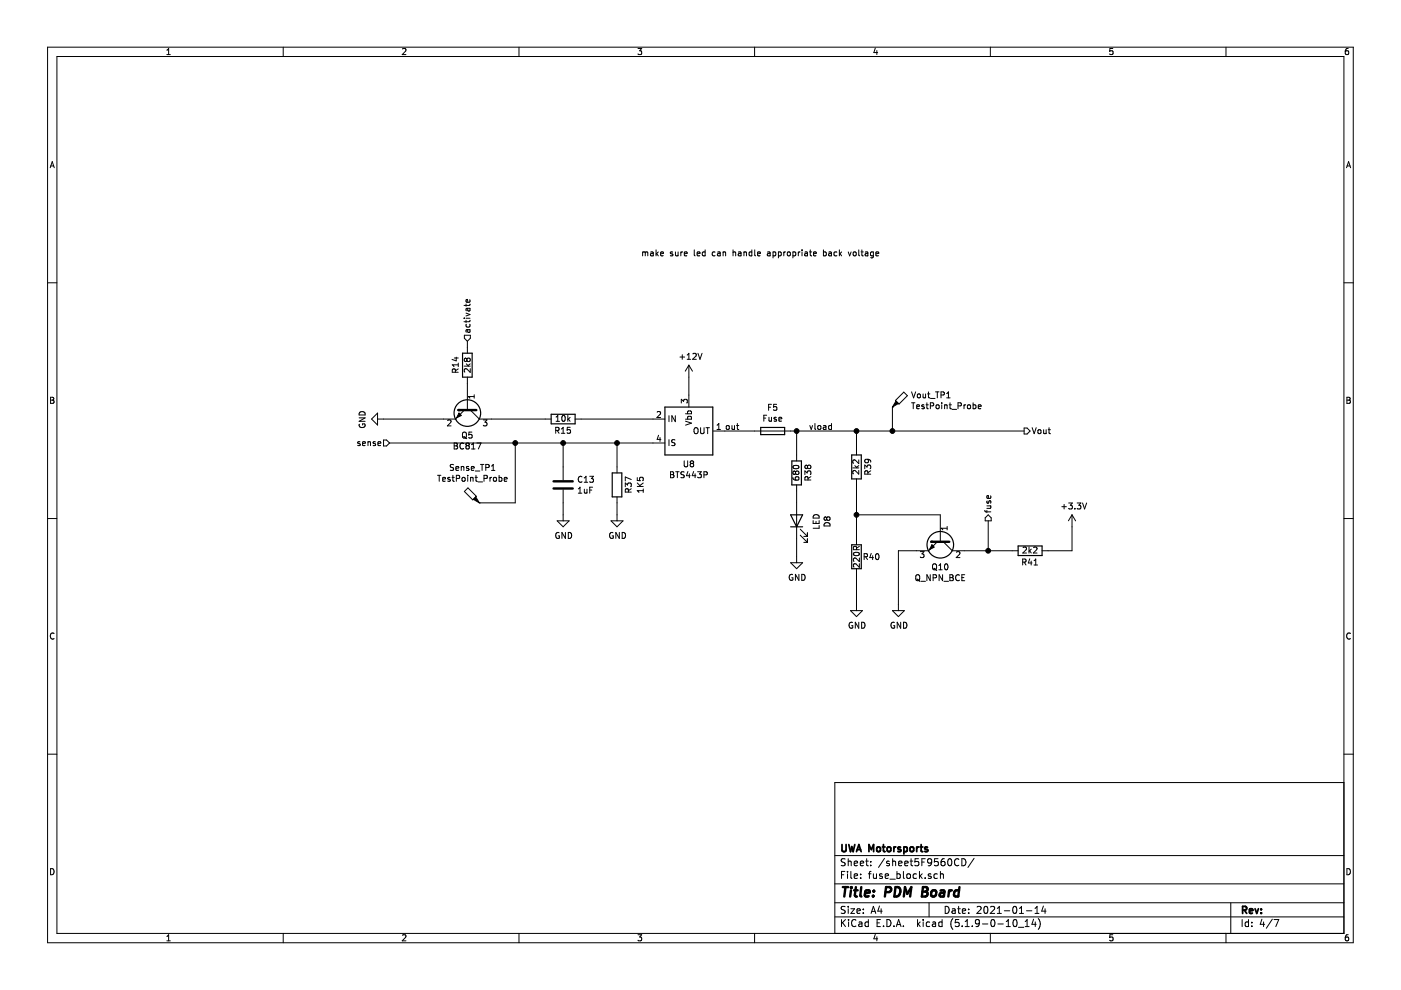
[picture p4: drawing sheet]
<svg xmlns="http://www.w3.org/2000/svg" width="297mm" height="210mm" viewBox="0 0 297 210" stroke-linecap="round" stroke-linejoin="round" font-family="sans-serif">
<path d="M.1 0h297v209.9h-297z" fill-rule="evenodd" fill="#fff" stroke="#fff" stroke-width=".21"/>
<g fill="none" stroke="#000" stroke-width=".21">
<path d="M10.1 10h276.8v189.9h-276.8zM12.1 12h272.8v185.9h-272.8zM35.4 11.6h.7M35.4 10.6l.4-.3v1.3M60 10v2M85.3 10.4l.5-.1 .3 .3-.8 1h.8M110 10v2M135.3 10.3h.8l-.5 .5 .4 .1v.5l-.2 .2-.5-.2M160 10v2M185.6 10.2l-.3 .9h.8M185.9 10.7v.9M210 10v2"/>
<path d="M235.9 10.3h-.6v.6l.6-.1v.6l-.1 .2-.5-.2M259.9 10v2M285.9 10.3h-.4l-.2 .3-.1 .7 .3 .3 .4-.2v-.6h-.4l-.3 .2M10.6 35.6l.5-1.3 .4 1.3M10.7 35.2h.7M285.5 35.6l.4-1.3 .5 1.3M285.6 35.2h.6M10.1 60h2M136.3 53.4v.8M136.3 53.5l.3-.1 .2 .2M136.8 53.6l.2-.2 .3 .1v.7M136.8 53.6v.6"/>
<path d="M138 53.5h.4l.1 .7h-.5v-.4l.5-.1M139.1 53v1.2M139.2 53.8l.4 .4M139.6 53.4l-.5 .5M140.1 53.8l.6-.1-.1-.2-.3-.1-.2 .2v.6h.5M142.6 53.5l-.3-.1-.2 .2 .1 .2 .4 .1v.3h-.5M143.2 53.4l.1 .8 .5-.1M143.8 53.4v.8M144.4 53.4v.8M144.7 53.4l-.3 .2M145.1 53.8l.6-.1-.1-.2-.3-.1-.2 .2v.6h.5M147.2 53v1.1l.2 .1"/>
<path d="M147.8 53.8l.6-.1v-.2l-.4-.1-.2 .2 .1 .6h.5M149.5 53v1.2h-.5l-.1-.7h.6M151.6 53.5l-.3-.1-.3 .2 .1 .6h.5M152.2 53.5l.3-.1 .2 .2v.6h-.4l-.2-.1 .1-.3 .5-.1M153.3 53.5h.5v.7M153.3 53.4v.8M155.4 53.5h.5l.1 .7M155.4 53v1.2M156.6 53.5h.4l.1 .7h-.5v-.4l.5-.1M157.7 53.5h.5l.1 .7M157.7 53.4v.8M159.4 53v1.2h-.5v-.7h.5"/>
<path d="M160 53v1.1l.2 .1M160.6 53.8l.6-.1v-.2l-.4-.1-.2 .2 .1 .6h.5M162.7 53.5h.5l.1 .7h-.6v-.4l.6-.1M163.9 53.5l.4-.1 .2 .2-.1 .6h-.5M163.9 53.4v1.3M165 53.5l.4-.1 .2 .2-.1 .6h-.5M165 53.4v1.3M166.2 53.4v.8M166.5 53.4l-.3 .2M167 53.5l.3-.1 .3 .2-.1 .6-.5-.1zM168.1 53.4v1.3M168.1 53.5l.4-.1 .2 .2-.1 .6h-.5"/>
<path d="M169.3 53.4v.8M169.6 53.4l-.3 .2M170 53v.1M170 53.4v.8M170.7 53.5h.4l.1 .7h-.5v-.4l.5-.1M171.6 53.4h.5M171.8 53v1.1l.3 .1M172.5 53.8l.6-.1-.1-.2-.3-.1-.2 .2v.6h.5M174.6 53v1.2h.5l.1-.6-.3-.2-.3 .1M175.7 53.5h.5l.1 .7h-.6v-.4l.6-.1M177.4 53.5l-.3-.1-.3 .2 .1 .6h.5M178 53v1.2"/>
<path d="M178.1 53.8l.3 .4M178.4 53.4l-.4 .5M179.8 53.4l.3 .8 .3-.8M181 53.5l.3-.1 .2 .2-.1 .6-.5-.1zM182.1 53v1.1l.2 .1M182.6 53.4h.4M182.7 53v1.1l.3 .1M183.5 53.5l.3-.1 .2 .2v.6h-.5v-.4l.5-.1M185.2 53.4v1l-.3 .3-.3-.1M185.2 53.5l-.4-.1-.2 .2 .1 .6h.5M185.7 53.8l.6-.1-.1-.2-.3-.1-.2 .2 .1 .6h.4M284.9 60h2"/>
<path d="M96.3 75.9h.9M96.6 78.9l-.1-.6h-.5l-.1 .6h1.3M96.7 75.7v.8l-.9-.3M97.2 78.2l-.6 .4M97.2 77.4h-1.3l.3 .3M97.2 77v.7M98.4 67.5h.1M98.4 77.6h1.3M98.5 71.1h1.2v.6l-.6 .6-.6-.6zM98.8 64.5v.4M98.8 67.9v.5M98.8 67.5h.8"/>
<path d="M98.8 66.4l.8 .3-.8 .3M98.9 68.7l-.1 .4 .2 .3 .6-.2v-.5M98.9 77.1l.4 .5M99 76.2l-.3-.3-.3 .3v.2l.3 .3 .3-.3M99 76.2l.2-.3h.3l.2 .3-.1 .3-.1 .2h-.3l-.2-.3M99 76.2v.2M99.1 72.3v2.6M99.1 80v6.9M99.1 65.4l.2 .6 .3-.1v-.5M99.1 69.9l.2 .6 .3-.1v-.5M99.6 63.5v.4l-.1 .2-.6-.1v-.5h.2l.1 .6M99.6 65.4h-.7v.5"/>
<path d="M99.6 69.9l-.7 .1v.4M99.6 64.5l-.1 .3h-1.1M99.6 67.9l-.1 .3h-1.1M99.7 78.2v.7l-.9-.7-.4 .2 .2 .5M99.7 77.1l-.5 .4M144.2 75.7h1M144.7 75.2v1M145.7 75.3l.4-.4v1.3M145.7 76.2h.7M146.1 77.4v8.9M146.1 77.4l-.8 1.3M146.1 77.4l.7 1.3"/>
<path d="M146.9 75l.5-.1 .2 .4-.8 .9h.8M148 74.9l.4 1.3 .4-1.3M10.7 84.2h.5l.2 .3-.2 .3 .3 .3-.3 .4h-.5zM10.7 84.8h.5M76.1 88.6h1.3l-1.3 .7h1.3M76.2 89.9a.59 .59 0 0 0 .6 .8 .59 .59 0 0 0 .6-.8h-.5v.2M76.2 87.5a.68 .68 0 0 1 .8-.2 .68 .68 0 0 1 .4 .7h-1.3zM76.3 93.7l-.3-.1-.2 .2 .1 .2 .4 .1v.3h-.5M76.9 94.1l.6-.1-.1-.3-.3-.1-.2 .2v.6h.5M78 93.8l.5-.1 .1 .8M78 93.6v.9M79.6 93.7l-.3-.1-.2 .2 .1 .2 .4 .1v.3h-.5"/>
<path d="M80 88.8h16.6M80 87.6v2.5l-1.2-1.3zM80.1 94.1l.6-.1v-.3l-.4-.1-.2 .2 .1 .6h.5M81.3 93.3h.7l.6 .6-.6 .7h-.7zM82.6 93.9h58.4M94.9 89.2l.5-.2 .2 .4-.8 .9h.8M96.2 98.5h-.5l-.2 .1 .1 .4 .5 .3 .1 .2-.3 .2h-.4M96.3 93.9v1.3h.5l.2-.2v-.2l-.3-.3M96.3 94.5h.4M96.6 88.8h.1M96.7 99.3l.6-.1-.1-.2-.4-.1-.1 .2v.6h.5M96.7 93.9l.3 .3-.3 .3"/>
<path d="M97.8 99h.5l.1 .7M97.8 98.9v.8M97.9 93.9a.61 .61 0 0 0-.4 .8 .61 .61 0 0 0 .8 .4M98 93.9l.3 .2M98.1 91.8l.3-.2a.44 .44 0 0 1 .5 .4l-.1 .7-.4 .2-.3-.2zM98.3 92.6l.7 .4M98.5 86.9l-1.9 1.9M99 94.5h.3M99 94.5l-.2 .2v.3l.2 .2h.3l.2-.2-.1-.4-.1-.1M99 93.9l-.2 .3 .2 .3M99.3 93.9l.2 .3-.2 .3M99.4 99l-.3-.1-.2 .2 .1 .2 .4 .1v.3h-.5"/>
<path d="M99.7 86.9l1.9 1.9h15.3M99.9 99.3l.6-.1v-.2l-.4-.1-.2 .2 .1 .6h.5M100 95.2h.7M100 94.3l.4-.4v1.3M100.1 91.6h-.7v.6l.2-.1 .5 .1v.6l-.2 .1-.5-.1M100.5 83.7v.7M100.5 84.1h-1.2l.3 .3M100.8 99.9h.9M101.9 98.5h.7M102 93.9l-.6 1.3M102.2 98.5v1.2M102.5 89h.8l-.5 .5 .4 .1 .1 .5-.3 .2-.5-.1"/>
<path d="M103 99.1h.6l.1-.2v-.3l-.7-.1v1.2M104.2 99.7h.7M104.2 98.8l.4-.3v1.2M109.2 93.9v12.7h-7.6M117.8 91.3l.6-.1 .1-.5-.7-.1v1.3M117.9 89.3h.7M117.9 88.4l.4-.3v1.2M118.1 91.3l.4 .6M119 91l.4-.4v1.3M119 91.9h.8M119.2 88.2l.2-.1a.69 .69 0 0 1 .4 .6 .69 .69 0 0 1-.4 .6l-.3-.5zM119.4 93.9v7.9"/>
<path d="M120.4 88.1v1.2M120.5 88.8l.4 .5M120.9 88.5l-.5 .5M120.9 90.6h-.6l-.1 .6 .5-.1 .3 .2v.3l-.3 .3-.5-.2M121.9 88.8h19.1M130.8 93.9v6.4M139.3 87.4l.5-.1 .3 .3-.8 .9h.8M139.6 92.3l-.3 .9h.8M139.9 92.8v.8M141.8 88.1v1.3M141.8 93.2v1.3M143.1 93.3l-.5-.1-.2 .1v.4l.6 .3 .1 .3-.2 .2-.5-.1"/>
<path d="M143.2 88.1v1.3l-.8-1.3v1.3M144.5 85.4v-.7l.4 .4 .2-.4h.4l.2 .2-.1 .5M145.1 97.7v1.1l.2 .2 .4-.1 .1-.1v-1.1M145.3 89.3l1.3 .4-1.3 .4M145.3 88.9h1.3M145.3 87.7h1.3M145.8 88.9v-.4l.2-.2 .6 .1v.5M145.8 87.7v-.3l.2-.3 .6 .2v.4M145.8 100l-.3 .9h.8M146.6 98.3l-.3-.3 .3-.3 .4 .1v.3l-.2 .2M146.6 98.3l-.3 .2v.3l.3 .2 .3-.1 .2-.1-.1-.4-.2-.1M146.6 98.3h.2"/>
<path d="M147.1 100l-.3 .9h.7M147.2 90.9l.2-.2 .4 .1a.78 .78 0 0 1-.1 1.1l-.5-.1zM148.5 90.7v1l.3 .2h.3l.2-.2v-1M149.7 90.7h.7M150 90.7v1.2M151.1 91.4h66M152 91.1h.8M152 90.1l.4-.3v1.3M154 90.3l.2-.1 .4 .1-.1 .7-.5-.1zM155.2 90.2v.8l.5-.1M155.7 90.2v.9M156.2 90.2h.4"/>
<path d="M156.3 89.8v1.1l.3 .2M161.9 88.6h.4M162.6 88h-.7v1.3M163 86.3h.4M163 88.5l.1 .8 .5-.1M163.6 85.7h-.6v1.3M163.6 88.5v.8M164.6 88.5h-.3l-.2 .1 .1 .2 .4 .2v.3h-.5M164.7 85.7h-.6l-.1 .6 .2-.1 .5 .1v.6l-.2 .1-.5-.1M165.1 88.9l.7-.1-.1-.3h-.4l-.2 .1 .1 .7h.5M168.2 98.8a.68 .68 0 0 1 1.2 .3 .73 .73 0 0 1-1.3-.1zM168.9 91.4v6.3"/>
<path d="M171.2 98.9l-.2-.3-.3 .3 .1 .4h.3l.1-.2M171.2 98.9v.2M171.2 98.9l.2-.3h.3l.2 .3v.3l-.2 .2-.4-.1-.1-.2M171.7 90.2l.3 .9 .3-.9M172.8 89.8v1.1l.2 .2M173.5 90.3l.3-.1 .3 .2-.2 .6-.3 .1-.2-.3zM174.6 90.3h.5v.8M175.1 90.5l-.6 .3 .1 .2h.5M176.3 90.3l-.4-.1-.2 .2 .1 .6h.5M176.3 89.8v1.3M180.8 99.2h1.3M181.2 98.7l.5 .5"/>
<path d="M181.6 91.4v5.1M182.1 97.5v.8l-.9-.8-.4 .3 .1 .4M182.1 99.7v.8l-.9-.8-.4 .3 .1 .5M182.1 98.7l-.5 .4M183.3 99.4v-.8l.5 .4 .2-.4h.5l.1 .3-.1 .5M183.9 97.4l.2 .2v.4l-.6 .1-.2-.5 .3-.2 .7 .1 .3 .1v.4M184.6 99.8l-.6 .4M189.2 86.3h.1M189.2 86.3v5.1M191.6 83.1l.8 .8-1.8 1.8-.8-.8zM193.3 83.1l.4 1.3 .4-1.3M193.3 85.4h.7"/>
<path d="M193.6 85.4v1.3M194.4 86.2l.5-.1v-.2l-.4-.1-.1 .2v.6h.5M194.5 83.6l.2-.1 .4 .1-.1 .7-.5-.1zM195.7 83.5l.1 .8 .4-.1M195.9 85.9l-.3-.1-.2 .2 .1 .2 .4 .1v.3h-.5M196.2 83.5v.9M196.3 85.8h.5M196.5 85.4v1.1l.3 .2M196.7 83.5h.5M196.8 83.1v1.1l.4 .2M197.3 86.1l.6-.1v-.5l-.6-.1v1.3M197.3 84.5h.9"/>
<path d="M198.3 83.1h.8M198.6 85.9l.3-.1 .2 .3-.1 .5-.3 .1-.3-.3zM198.7 83.1v1.3M199.5 83.7l.7-.1v-.4l-.7-.1v1.3M199.7 85.4v.1M199.7 85.8v.9M200.3 86l.5-.1v.8M200.3 85.8v.9M200.7 84.4h.7M200.7 83.4l.4-.3v1.3M201.2 85.8h.5M201.4 85.4v1.1l.3 .2"/>
<path d="M201.8 86.8h1M203.1 86.1l.6-.1 .1-.5-.7-.1v1.3M204.4 85.8v.9M204.7 85.8l-.3 .3M205.2 85.9l.3-.1 .3 .3-.1 .5-.3 .1-.3-.3zM206.3 85.9l.4-.1 .2 .3-.1 .5h-.5M206.3 85.4v1.3M207.4 86.2l.6-.1-.1-.2-.3-.1-.2 .2 .1 .6h.4M217.1 90.8h.7l.6 .6-.6 .6h-.7zM218.8 90.7l.5 1.2 .4-1.2M220.1 91.2l.2-.1 .4 .1-.1 .7-.5-.1zM221.3 91.1v.8l.5-.1"/>
<path d="M221.8 91.1v.8M222.2 91.1h.5M222.4 90.7v1.1l.3 .1M285.6 84.2h.4l.3 .3-.3 .3 .3 .3-.2 .4h-.5zM285.6 84.8h.4M10.1 109.9h2M92.8 100.8h.7M93.1 100.8v1.3M93.9 101.6l.5-.1v-.2l-.4-.1-.1 .2v.6h.5M95.4 101.3l-.3-.1-.2 .2 .1 .2 .4 .1v.3h-.5M95.8 101.2h.5M96 100.8v1.1l.3 .2"/>
<path d="M96.8 101.4h.6v-.5l-.6-.1v1.3M98.1 101.3l.3-.1 .2 .2-.1 .6-.3 .1-.3-.3zM98.5 104.2l.7-.8 1.8 1.8-.8 .8zM99.2 100.8v.1M99.2 101.2v.9M99.8 101.3h.5v.8M99.8 101.2v.9M100.7 101.2h.5M100.9 100.8v1.1l.3 .2M101.3 102.2h1M101.6 106.6h.1M102.6 101.4h.6l.1-.5-.7-.1v1.3"/>
<path d="M103.9 101.2v.9M104.2 101.2l-.3 .2M104.7 101.3l.3-.1 .3 .2-.1 .6-.3 .1-.3-.3zM105.8 101.3l.4-.1 .2 .2-.1 .6h-.5M105.8 100.8v1.3M106.9 101.6l.6-.1-.1-.2-.3-.1-.2 .2 .1 .6h.4M118.1 110.4h2.6l-1.3 1.3zM118.5 113a.59 .59 0 0 0-.7 .5 .59 .59 0 0 0 .7 .6l.1-.5h-.2M119.4 103.8v6.6M119.9 112.9v1.3l-.8-1.3v1.3M120.5 112.9a.64 .64 0 0 1 .7 .6 .64 .64 0 0 1-.7 .7zM122.6 104.6h.8"/>
<path d="M122.6 103.6l.4-.3v1.3M123.4 101.1a.56 .56 0 0 0-.8 .5 .56 .56 0 0 0 .8 .5M123.9 102.3h.7M123.9 101.3l.3-.3v1.3M123.9 103.7l.1 .8 .4-.1M124.4 103.7v.9M125 101h.8l-.4 .5 .3 .1 .1 .4-.2 .3-.6-.2M125 103.9h.5M125.6 103.3h-.6v1.3M129.6 110.4h2.5l-1.3 1.3zM130 113a.59 .59 0 0 0-.8 .5 .59 .59 0 0 0 .8 .6v-.5h-.2M130.8 105.4v5"/>
<path d="M131.3 112.9v1.3l-.7-1.3v1.3M131.9 112.9a.64 .64 0 0 1 .7 .6 .64 .64 0 0 1-.7 .7zM132.6 103.2v-.8l.5 .4 .1-.3h.5l.1 .2-.1 .5M133.2 104.3v-.6h-.5l-.1 .6h1.2M133.8 103.6l-.6 .4M133.8 101.7l-1.2-.6v.9M135.1 101.3v.6h.6l-.1-.5 .2-.2h.4l.2 .2-.1 .5M135.1 103.1h1.3M135.1 102.4l.7 .7M136.4 103.7v.7M136.4 104h-1.3l.4 .4M136.4 102.4l-.7 .5"/>
<path d="M142.2 100l.6 .1v.3l-.2 .2 .3 .3-.1 .3-.6 .1zM142.2 100.6h.4M143.3 100h.7M143.6 100v1.3M145.1 100.1l-.5-.1-.2 .1v.4l.6 .3 .1 .3-.3 .2-.4-.1M146.2 100.5v.8M147.4 100.5v.8M147.9 100h.8l-.4 .5 .3 .1v.6l-.5 .1-.2-.1M149.3 100.7l.6-.1v-.5l-.6-.1v1.3M167.6 119.3h2.6l-1.3 1.3zM168.1 101.2v.2l.3 .3 .8 .1 .2-.2-.1-.5h-.5l-.2 .2v.3l.2 .2M168.7 100.1l-.3-.2-.3 .2v.2l.3 .3 .3-.3"/>
<path d="M168.7 100.1l.2-.2h.3l.2 .2-.1 .4-.1 .1h-.3l-.2-.3M168.7 100.1v.2M168.9 102.8v16.5M169.7 113.5l1.5 1.5M169.7 112.2l1.5 1.5M170.4 115h.8M170.4 113.7h.8M170.7 100.6v-.8l.4 .5 .2-.4h.5l.1 .2-.1 .5M171.2 113v.7M171.2 114.2v.8M171.3 101.8v-.6l-.5-.1-.1 .7h1.2M171.9 101.1l-.6 .4"/>
<path d="M172.4 110.4v.6h1.3v-.6M172.6 109.2a.67 .67 0 0 1 .7 0 .67 .67 0 0 1 .4 .6h-1.3zM173 110.6v.4M173.7 111.4v.6h-1.3M174.8 111a.68 .68 0 0 1 .8-.2 .68 .68 0 0 1 .4 .7h-1.3zM175.3 109.8l-.3-.2-.3 .2v.3l.3 .2 .3-.2M175.3 109.8l.2-.2h.3l.2 .2-.1 .4-.1 .1h-.3l-.2-.2M175.3 109.8v.3M181.1 117.2a.68 .68 0 0 1 1.1 .3 .73 .73 0 0 1-1.3-.1zM181.6 101.5v14M181.6 116.5l-.1-.6h-.4l-.2 .6h1.3M181.6 109.2h17.8v5.7"/>
<path d="M182.2 119.5v.8l-.9-.8-.4 .2 .2 .5M182.2 118.3v.8l-.9-.8-.4 .3 .2 .4M182.2 115.8l-.6 .4M183.2 118h.6l.1-.5-.7-.1v1.3M183.5 118l.4 .7M184 100.5v-.6h-.5l-.2 .6h1.3M184.7 117.3l-.3 .9h.8M185 117.8v.9M185.8 117.5l.1-.1a.67 .67 0 0 1 .5 .6 .67 .67 0 0 1-.5 .7l-.3-.5zM195.1 117h.8l-.4 .4 .3 .2 .1 .4-.2 .2-.6-.1M196.8 116.8h.1M196.8 116.8h-6.3v12.7"/>
<path d="M197.8 119.7l.2-.2 .4 .1a.78 .78 0 0 1-.1 1.2l-.5-.2zM198.7 114.9l-1.9 1.9M199.1 119.9l.3-.4v1.3M200 114.9l1.9 1.9h14M200.4 119.7l.2-.2a.67 .67 0 0 1 .4 .7 .67 .67 0 0 1-.4 .6l-.3-.5zM200.8 111.6v.8M200.8 112h-1.3l.4 .4M202.8 117.1l.5-.1 .2 .3-.8 .9h.8M208.8 108.2l.2 .3h1.1M208.9 109.8l.6-.6 .7 .6v.6h-1.3zM209.2 108.2v.5M209.2 107.3h.9"/>
<path d="M209.3 106.2l-.1 .3 .2 .2 .2-.1 .1-.4h.3v.5M209.5 110.4v6.4M209.9 107.3l.1 .4-.8 .1M210 105.1l.1 .4-.2 .2-.6-.1v-.5h.2l.1 .6M216.8 119.2l.6-.1 .1-.4-.7-.2v1.3M216.9 116.1l.5-.1 .2 .3-.7 1h.7M217.1 119.2l.4 .6M218.2 116v1.3M218.3 116.8l.4 .5M218.3 118.5l-.3 .9h.8M218.6 119v.8M218.7 116.4l-.5 .5"/>
<path d="M219.1 116.1l.5-.1 .3 .3-.8 1h.8M219.2 119.8h.8M219.2 118.9l.4-.4v1.3M225.1 107.4h1M225.6 106.9v1M226.6 106.6h.8l-.5 .5 .4 .2 .1 .4-.3 .2-.5-.1M227.3 109.2v7.6h-6.4M227.3 109.2l-.8 1.2M227.3 109.2l.7 1.2M227.9 107.8v.1M228.4 106.6h.8l-.5 .5 .4 .2v.5l-.2 .1-.5-.1M229.5 106.6l.5 1.3 .4-1.3"/>
<path d="M284.9 109.9h2M11.5 134.3a.58 .58 0 0 0-.8 .5 .58 .58 0 0 0 .8 .6M168 121.9a.59 .59 0 0 0-.7 .5 .59 .59 0 0 0 .7 .6l.1-.5h-.2M169.4 121.8v1.2l-.8-1.2v1.2M170 121.8a.64 .64 0 0 1 .7 .6 .64 .64 0 0 1-.7 .6zM180.3 129.5h2.6l-1.3 1.2zM180.7 132a.59 .59 0 0 0-.7 .6 .59 .59 0 0 0 .7 .5l.1-.4h-.2M181.6 120.6v8.9M182.1 131.9v1.3l-.8-1.3v1.3M182.7 131.9a.64 .64 0 0 1 .7 .7 .64 .64 0 0 1-.7 .6zM189.2 129.5h2.5l-1.2 1.2zM189.6 132a.59 .59 0 0 0-.7 .6 .59 .59 0 0 0 .7 .5l.1-.4h-.3"/>
<path d="M191 131.9v1.3l-.8-1.3v1.3M191.6 131.9a.64 .64 0 0 1 .7 .7 .64 .64 0 0 1-.7 .6zM194.2 122l.3-.1a.44 .44 0 0 1 .5 .4l-.1 .6-.4 .2-.3-.2zM194.4 122.8l.6 .4M195.2 123.2h1M197.2 121.9v1.2l-.7-1.2v1.2M197.8 122.5h.6l.2-.2-.1-.3-.7-.1v1.2M198 120.5l.6 .4M199.1 120.8h.7M199.8 121.9v1.2l-.7-1.2v1.2M200.1 123.2h1M201.4 121.9h.4l.3 .2-.3 .4 .3 .2-.2 .4h-.5z"/>
<path d="M201.4 122.5h.4M203.4 122a.56 .56 0 0 0-.8 .5 .56 .56 0 0 0 .8 .5M203.9 122.5h.5M204.5 121.9h-.6v1.2h.6M286.3 134.3a.58 .58 0 0 0-.8 .5 .58 .58 0 0 0 .8 .6M10.1 159.9h2M284.9 159.9h2M284.9 165.9h-107.9v32M10.7 184.2a.65 .65 0 0 1 .8 .6 .65 .65 0 0 1-.8 .7zM35.4 198.5l.4-.3v1.3M35.4 199.5h.7M60 197.9v2"/>
<path d="M85.3 198.3l.5-.1 .3 .3-.8 1h.8M110 197.9v2M135.3 198.2h.8l-.5 .5 .4 .1v.6l-.2 .1-.5-.1M160 197.9v2M177 194.4h107.9M177 191.4h107.9M177 187.4h107.9M177 181.4h107.9M178.4 185.5h.5M178.4 195v1.5M178.6 195.6l.7 .9M179.1 184.8h-.7v1.5"/>
<path d="M179.2 192.2h-.6l-.3 .2 .2 .4 .6 .3v.4l-.2 .2-.6-.1M179.2 182.1h-.6l-.3 .2 .2 .4 .6 .3v.4l-.2 .2-.6-.1M179.3 195l-.9 .8M179.7 184.8v.1M179.7 185.3v1M179.8 182.1v1.5M179.8 192.2v.1M179.8 192.7v1M179.8 182.7l.2-.1h.4l.1 1M179.9 195v.1M179.9 195.5v1M180.4 192.7h.8l-.8 1h.8"/>
<path d="M180.4 184.8v1.3l.2 .2M181.1 185.8l.7-.2v-.3h-.5l-.2 .2 .1 .7h.6M181.1 183.1l.7-.2v-.3h-.5l-.2 .2 .1 .7h.6M181.5 195.1a.59 .59 0 0 0-.8 0 .59 .59 0 0 0-.1 .7 .56 .56 0 0 0 .2 .6 .56 .56 0 0 0 .7-.1M181.7 193.2l.7-.2-.1-.2-.4-.1-.2 .2 .1 .7h.5M182.1 195.5h.6l.1 1M182.4 183.1l.7-.2-.1-.3h-.4l-.2 .2 .1 .7h.5M182.5 186.1v.2M182.5 185.3v.2M182.8 195.8l-.5 .1-.3 .2 .3 .4 .5-.1M183 193.5v.2M183 192.8v.1"/>
<path d="M183.5 182.6h.6M183.7 182.1v1.3l.4 .2M184.1 195.5h-.4l-.3 .2 .1 .6 .2 .2 .4-.1M184.1 195v1.5M184.1 185.3h.6M184.6 183.4v.2M184.6 182.6v.2M184.7 193.7l.5-1.5 .5 1.5M184.7 184.8l-.4 .2v1.3M184.8 193.2h.8M185.2 185.3v.9l.4 .1 .2-.2M185.6 198.1l-.3 .9h.8"/>
<path d="M185.8 185.3v1M185.9 198.6v.9M186 195.7h.5M186.5 192.1l-.4 1.1h1M186.7 195h-.7v1.5h.7M186.8 192.7v1M187.1 185.3h-.4l-.2 .2v.2l.6 .1v.4h-.6M187.3 196.3v.2M187.5 182l-1.2 1.9M187.7 185.8l.7-.2-.1-.3h-.4l-.2 .2 .1 .7h.5M188 195a.76 .76 0 0 1 .9 .7 .76 .76 0 0 1-.9 .8zM188.5 182.6h-.3l-.2 .2v.2l.5 .1v.4h-.5"/>
<path d="M188.7 186.4h1.1M189.3 182.7l.2-.1h.3l.1 1M189.3 182.1v1.5M189.5 196.3v.2M190 196.5l.5-1.5 .5 1.5M190.2 196h.7M190.2 185.3h.4l.3 .2-.1 .7h-.6M190.2 184.8v1.5M190.5 183.1l.7-.2v-.3h-.4l-.3 .2 .1 .7h.6M191.5 196.3v.2M191.5 184.8v1.3l.2 .2M191.8 183.1l.7-.2v-.3h-.5l-.2 .2 .1 .7h.6"/>
<path d="M192.3 185.4l.2-.1 .5 .1v.7l-.3 .2-.4-.2zM193 182.6h.5M193.2 182.1v1.3l.3 .2M194.3 185.3h-.4l-.3 .2 .1 .6 .2 .2 .4-.1M194.5 195v1.5M194.7 195.9l.4 .6M194.7 182.1h-.7v.7l.7-.1 .1 .2-.1 .5-.2 .2-.5-.2M194.9 184.8v1.5M195.1 195.5l-.6 .5M195.1 185.7l.4 .6M195.5 182.8h.5M195.5 185.3l-.6 .5"/>
<path d="M195.7 195v.1M195.7 195.5v1M196.2 186.1v.2M196.2 182.1h-.7v1.5M197 191.4v3M197.1 195.5h-.4l-.3 .2v.6l.3 .2 .4-.1M197.4 185.3h-.4l-.2 .2 .1 .2 .5 .1v.4h-.6M197.5 182.7l-.3 .3-.4-.1-.1-.2 .1-.6h.4l.3 .1a1.13 1.13 0 0 1-.3 1.3l-.4 .1M197.7 195.5h.6l.1 1M198.4 195.8l-.7 .3 .2 .4 .5-.1M198.7 185.3h-.4l-.3 .2 .1 .6 .2 .2 .4-.1M198.9 182.1h-.7l-.1 .7 .7-.1 .2 .2-.1 .5-.2 .2-.6-.2"/>
<path d="M199.4 185.4l.2-.1h.3l.1 1M199.4 184.8v1.5M199.7 195.5h-.4l-.3 .2 .1 .6 .2 .2 .4-.1M199.7 195v1.5M200.2 182.1h-.4a1.11 1.11 0 0 0-.1 1.4l.4 .1 .2-.2 .1-.5-.3-.3-.4 .1-.2 .2M200.4 192.2a.75 .75 0 0 1 .8 .7 .75 .75 0 0 1-.8 .8zM201.1 182.2l.2-.1a.8 .8 0 0 1 .5 .7 .8 .8 0 0 1-.5 .8l-.4-.6zM201.9 192.8h.6v.9M202 194.8a1.71 1.71 0 0 0 0 2.2M202.5 193l-.5 .1-.2 .2 .2 .4 .5-.1M203 192.7h.6M203.2 192.2v1.3l.4 .2"/>
<path d="M203.3 195h-.7l-.1 .7 .7-.1 .2 .2-.1 .5-.2 .2-.6-.2M203.3 182.2a.59 .59 0 0 0-.7 0 .59 .59 0 0 0-.2 .7 .56 .56 0 0 0 .3 .6 .56 .56 0 0 0 .6-.1M203.9 182.1a.76 .76 0 0 1 .9 .7 .76 .76 0 0 1-.9 .8zM204 196.3v.2M204 193.2l.7-.2v-.2l-.5-.1-.2 .2 .1 .7h.6M204.6 196.5h.9M204.6 195.4l.5-.4v1.5M205.4 193.5v.2M205.4 192.8v.1M206.1 196.3v.2M206.5 182l-1.3 1.9M207.2 192.3l.5-.1 .3 .4-.9 1.1h.9"/>
<path d="M207.6 195.6l-.2 .3-.5-.1-.1-.2 .1-.6h.5l.2 .2v.9l-.4 .4h-.3M208.3 195.9h1.1M208.7 192.3l.4-.1a.85 .85 0 0 1-.1 1.5l-.3-.2-.1-.4zM210 197.9v2M210 192.3l.6-.1 .3 .4-1 1.1h1M210.3 195h.1a.8 .8 0 0 1 .6 .7 .8 .8 0 0 1-.6 .8 1 1 0 0 1-.1-1.5zM211.4 193.7h.9M211.4 192.6l.5-.4v1.5M211.6 195.9h1.1M212.9 193.1h1.2M213.3 196.5h.9M213.3 195.4l.5-.4v1.5"/>
<path d="M214.9 192.3l.2-.1a.8 .8 0 0 1 .5 .7 .8 .8 0 0 1-.5 .8l-.4-.6zM215 195h.1a.8 .8 0 0 1 .6 .7 .8 .8 0 0 1-.6 .8 .97 .97 0 0 1-.1-1.5zM215.9 196.6h1.2M216.1 193.7h.9M216.1 192.6l.5-.4v1.5M217.4 196.5h.8M217.4 195.4l.4-.4v1.5M217.6 193.1h1.2M219.1 194.9l-.3 1.1h.9M219.4 193.7h.9M219.4 192.6l.5-.4v1.5M219.5 195.5v1"/>
<path d="M220.1 194.8a1.71 1.71 0 0 1 0 2.2M221.2 192.1l-.3 1.1h.9M221.6 192.7v1M235.9 198.2h-.6v.6l.6-.1v.7l-.1 .1-.5-.1M259.9 197.9v2M260.9 191.4v6.5M263.4 195v1.5M264.7 195.5h-.4l-.3 .2 .1 .7h.6M264.7 195v1.5M265.4 196.3v.2M265.4 195.5v.2M267.5 194.9l-.3 1.1h.9"/>
<path d="M267.9 195.5v1M269.8 194.9l-1.3 1.9M270.1 195h1l-.6 1.5M285.6 184.2a.65 .65 0 0 1 .7 .6 .65 .65 0 0 1-.7 .7zM285.9 198.2h-.4l-.2 .3-.1 .7 .3 .3 .4-.1v-.7h-.4l-.3 .2"/>
</g>
<g fill="none" stroke="#000" stroke-width=".38">
<path d="M178.5 179.1v1.2l.3 .3h.3l.3-.3v-1.2M180 179.1l.3 1.5 .3-1.1 .3 1.1 .3-1.5M186 179.7l.2-.1 .4 .1v.7l-.2 .2-.4-.2zM187.1 179.6h.6M187.3 179.1v1.3l.4 .2M188.2 179.7l.2-.1 .4 .1v.7l-.2 .2-.4-.2zM189.5 179.6v1M189.9 179.6l-.4 .3M190.9 179.7l-.3-.1-.2 .2 .1 .2 .4 .1v.4h-.5M191.6 179.7l.5-.1 .3 .3-.1 .5-.2 .2-.5-.1M191.6 179.6v1.5M193 179.7l.2-.1 .5 .1v.7l-.3 .2-.4-.2z"/>
<path d="M194.4 179.6v1M194.8 179.6l-.4 .3M195.1 179.6h.6M195.3 179.1v1.3l.4 .2M196.6 179.7l-.3-.1-.2 .2v.2l.5 .1v.4h-.5M181.6 180.6l.5-1.5 .5 1.5M181.7 180.1h.8M184.2 180.6v-1.5l.5 1 .5-1v1.5M263.5 193l.7-.1 .1-.2-.1-.4-.2-.1h-.5v1.5M263.8 193l.5 .7M264.9 193.2l.7-.2-.1-.2-.4-.1-.2 .2 .1 .7h.5M266.1 192.7l.4 1 .3-1"/>
<path d="M267.4 193.5v.2M267.4 192.8v.1"/>
</g>
<g fill="none" stroke="#000" stroke-width=".51">
<path d="M97.2 86.9h3.8M117.4 103.6h4M117.4 102.1h4M197.5 114.9h3.8M178.7 188.1h1.1M179.3 188.1l-.3 2M180.4 188.8l-.2 1.3M180.5 188.1v.2M180.5 188.1l.1 .1-.1 .1M181.1 188.8h.7M181.5 188.1l-.3 1.7 .1 .2 .4 .1M182.6 188.1l-.2 1.7 .2 .3"/>
<path d="M183.4 189.4l1-.2-.1-.4h-.5l-.4 .2v1h.8M185.1 189.9v.2M185.3 188.8l.1 .1-.2 .1M185.3 188.8l-.1 .2M187.7 189.1l1-.1a.54 .54 0 0 0 .3-.5 .54 .54 0 0 0-.4-.4h-.7l-.3 2M189.9 188.1a.97 .97 0 0 1 1 .6 .97 .97 0 0 1-.3 1.1l-.5 .3h-.5zM191.6 190.1l.3-2 .5 1.4 .8-1.4-.2 2M195.6 189h.6M195.7 188.1l.8 .1 .2 .5-.5 .3 .3 .1a.56 .56 0 0 1-.3 1h-.7zM197.6 188.9l.3-.1 .5 .1v.8l-.4 .4a.48 .48 0 0 1-.6-.4zM199.4 188.8h.8l-.1 1.3M200.2 189.2l-.7 .1a.4 .4 0 0 0-.3 .4 .4 .4 0 0 0 .3 .4l.6-.1"/>
<path d="M201.2 188.8l-.1 1.3M201.8 188.8h-.4l-.2 .3M203.3 188.8h-.7l-.3 .3v.6l.3 .4 .6-.1M203.4 188.1l-.2 2"/>
</g>
<g fill="none" stroke="#000" stroke-width=".25">
<path d="M98.1 74.9h2v5.1h-2zM116.9 87.8h5v2.1h-5zM141 86.3h10.1v10.2h-10.1zM161.3 90.6h5.1v1.5h-5.1zM167.9 97.7h2v5.1h-2zM180.6 96.5h2v5h-2zM129.8 100.3h2v5.1h-2zM167.6 111.7h2.6M167.6 109.2h2.6l-1.3 2.5zM180.6 115.5h2v5.1h-2zM215.9 115.8h5v2h-5z"/>
<circle cx="99.1" cy="87.6" r="2.82"/>
<circle cx="199.4" cy="115.5" r="2.82"/>
</g>
<g fill="#000">
<circle cx="97.2" cy="86.9" r=".25"/>
<circle cx="197.5" cy="114.9" r=".25"/>
</g>
<g fill="#000" stroke="#000" stroke-width=".21">
<path d="M190 85l.5 .5-1.3 .8zM100.9 105.4l.7 1.2-1.2-.7z"/>
<path d="M97.3 87.6l.5 .5-1 .5z" fill-rule="evenodd"/>
<path d="M197.6 115.5l.5 .5-1 .5z" fill-rule="evenodd"/>
<circle cx="109.2" cy="93.9" r=".51"/>
<circle cx="119.4" cy="93.9" r=".51"/>
<circle cx="130.8" cy="93.9" r=".51"/>
<circle cx="168.9" cy="91.4" r=".51"/>
<circle cx="181.6" cy="91.4" r=".51"/>
<circle cx="189.2" cy="91.4" r=".51"/>
<circle cx="181.6" cy="109.2" r=".51"/>
<circle cx="209.5" cy="116.8" r=".51"/>
</g>
</svg>
